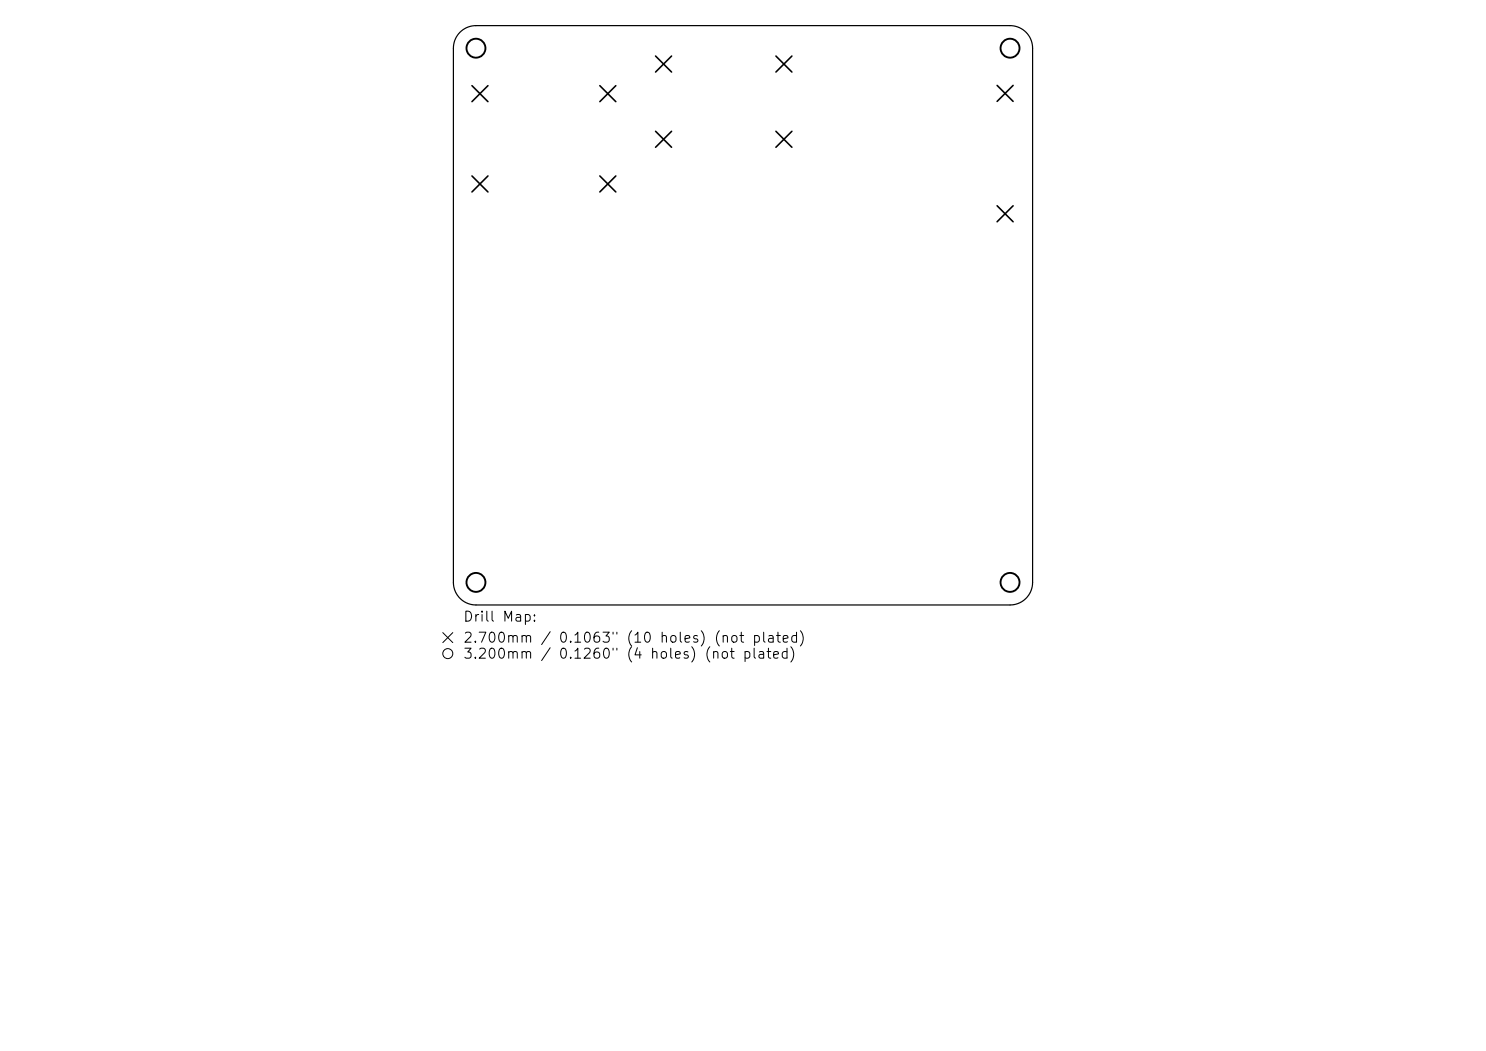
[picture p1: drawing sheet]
<svg xmlns="http://www.w3.org/2000/svg" width="297mm" height="210mm" viewBox="0 0 297 210" stroke-linecap="round" stroke-linejoin="round" font-family="sans-serif">
<defs><g id="words">
<g font-size="2">
<text x="92.4" y="124.7">Drill Map:</text>
<text x="92.4" y="128.9">2.700mm / 0.1063&quot; (10 holes) (not plated)</text>
<text x="92.4" y="132.1">3.200mm / 0.1260&quot; (4 holes) (not plated)</text>
</g>
</g></defs>
<path d="M91.9 6.4a4.5 4.5 0 0 1 3.2-1.3h106.8a4.5 4.5 0 0 1 4.5 4.5v106.8a4.5 4.5 0 0 1-4.5 4.5h-106.8a4.5 4.5 0 0 1-4.5-4.5v-106.8a4.5 4.5 0 0 1 1.3-3.2z" fill="none" stroke="#000" stroke-width=".24"/>
<g fill="none" stroke="#000" stroke-width=".32">
<path d="M94.3 17.1l3.2 3.2M97.5 17.1l-3.2 3.2M119.9 17.1l3.2 3.2M123.1 17.1l-3.2 3.2M131 11.2l3.2 3.2M134.2 11.2l-3.2 3.2M155.1 11.2l3.2 3.2M158.3 11.2l-3.2 3.2M199.3 17.1l3.2 3.2M202.5 17.1l-3.2 3.2M94.3 35.2l3.2 3.2M97.5 35.2l-3.2 3.2"/>
<path d="M119.9 35.2l3.2 3.2M123.1 35.2l-3.2 3.2M131 26.2l3.2 3.2M134.2 26.2l-3.2 3.2M155.1 26.2l3.2 3.2M158.3 26.2l-3.2 3.2M199.3 41.1l3.2 3.2M202.5 41.1l-3.2 3.2"/>
</g>
<g fill="none" stroke="#000" stroke-width=".38">
<circle cx="95.1" cy="9.6" r="1.89"/>
<circle cx="201.9" cy="9.6" r="1.89"/>
<circle cx="95.1" cy="116.4" r="1.89"/>
<circle cx="201.9" cy="116.4" r="1.89"/>
</g>
<g fill="none" stroke="#000" stroke-width=".2">
<path d="M88.5 126.4l2 2M90.5 126.4l-2 2"/>
<circle cx="89.5" cy="130.6" r="1"/>
</g>
<use href="#words"/>
</svg>
